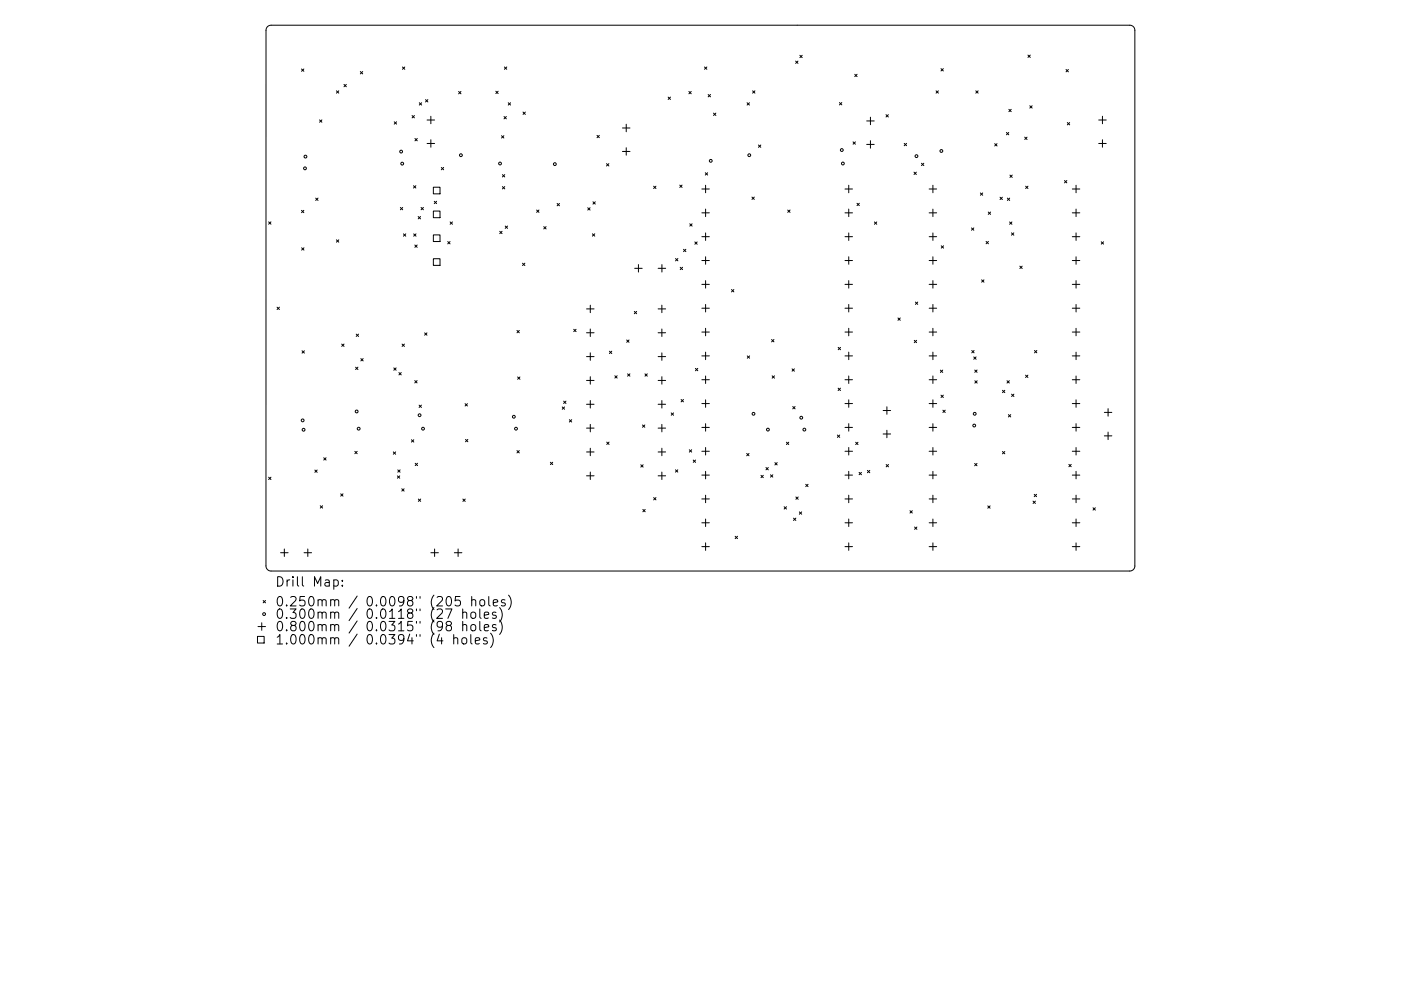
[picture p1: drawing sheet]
<svg xmlns="http://www.w3.org/2000/svg" width="297mm" height="210mm" viewBox="0 0 297 210" stroke-linecap="round" stroke-linejoin="round" font-family="sans-serif">
<defs><g id="words">
<g font-size="2.8">
<text x="58.3" y="124.5">Drill Map:</text>
<text x="58.3" y="128.7">0.250mm / 0.0098&quot; (205 holes)</text>
<text x="58.3" y="131.3">0.300mm / 0.0118&quot; (27 holes)</text>
<text x="58.3" y="133.9">0.800mm / 0.0315&quot; (98 holes)</text>
<text x="58.3" y="136.7">1.000mm / 0.0394&quot; (4 holes)</text>
</g>
</g></defs>
<g fill="none" stroke="#000" stroke-width=".21">
<path d="M56.7 5.6l.8-.3h182a1.07 1.07 0 0 1 1.1 1.1v113.7a1.07 1.07 0 0 1-1.1 1.1h-182a1.07 1.07 0 0 1-1.1-1.1v-113.7zM63.9 14.6l.5 .5M64.4 14.6l-.5 .5M71.3 19.3l.5 .5M71.8 19.3l-.5 .5M72.9 17.9l.5 .5M73.4 17.9l-.5 .5M76.4 15.2l.5 .5M76.9 15.2l-.5 .5M85.3 14.2l.5 .5M85.8 14.2l-.5 .5M97.2 19.4l.5 .5"/>
<path d="M97.7 19.4l-.5 .5M105.1 19.4l.5 .5M105.6 19.4l-.5 .5M106.9 14.2l.5 .5M107.4 14.2l-.5 .5M146.1 19.4l.5 .5M146.6 19.4l-.5 .5M149.4 14.2l.5 .5M149.9 14.2l-.5 .5M159.6 19.3l.5 .5M160.1 19.3l-.5 .5M168.7 13l.5 .5"/>
<path d="M169.2 13l-.5 .5M169.6 11.7l.5 .5M170.1 11.7l-.5 .5M181.2 15.8l.5 .5M181.7 15.8l-.5 .5M198.5 19.3l.5 .5M199 19.3l-.5 .5M199.5 14.6l.5 .5M200 14.6l-.5 .5M206.9 19.3l.5 .5M207.4 19.3l-.5 .5M217.9 11.7l.5 .5"/>
<path d="M218.4 11.7l-.5 .5M226 14.7l.5 .5M226.5 14.7l-.5 .5M67.8 25.4l.4 .5M68.2 25.4l-.4 .5M83.6 25.8l.5 .5M84.1 25.8l-.5 .5M87.4 24.5l.5 .5M87.7 39.4l.5 .5M87.9 24.5l-.5 .5M88 29.4l.5 .5M88.2 39.4l-.5 .5"/>
<path d="M88.5 29.4l-.5 .5M88.9 21.8l.5 .5M89.4 21.8l-.5 .5M90.2 21.1l.5 .5M90.6 25.5h1.5M90.6 30.4h1.5M90.7 21.1l-.5 .5M91.3 24.7v1.6M91.3 29.6v1.6M91.9 39.7h1.4v1.4h-1.4zM93.6 35.5l.5 .5M94.1 35.5l-.5 .5"/>
<path d="M106.3 28.8l.5 .5M106.5 37l.5 .5M106.5 39.6l.5 .5M106.8 28.8l-.5 .5M106.9 24.7l.5 .5M107 37l-.5 .5M107 39.6l-.5 .5M107.4 24.7l-.5 .5M107.8 21.8l.5 .5M108.3 21.8l-.5 .5M110.9 23.8l.5 .5M111.4 23.8l-.5 .5"/>
<path d="M126.6 28.7l.5 .5M127.1 28.7l-.5 .5M128.6 34.7l.5 .5M129.1 34.7l-.5 .5M132 27.2h1.6M132 32.1h1.6M132.8 26.4v1.6M132.8 31.3v1.6M138.6 39.5l.5 .5M139.1 39.5l-.5 .5M141.7 20.6l.5 .5M142.2 20.6l-.5 .5"/>
<path d="M144.1 39.3l.5 .5M144.6 39.3l-.5 .5M149.5 36.6l.5 .5M149.6 39.3v1.6M150 36.6l-.5 .5M150.1 20.1l.5 .4M150.6 20.1l-.5 .4M151.3 24l.5 .5M151.8 24l-.5 .5M158.4 21.8l.5 .5M158.9 21.8l-.5 .5M160.8 30.8l.5 .5"/>
<path d="M161.3 30.8l-.5 .5M178 21.8l.5 .5M178.5 21.8l-.5 .5M180 39.3v1.6M180.9 30.1l.5 .5M181.4 30.1l-.5 .5M183.8 25.7h1.5M183.8 30.6h1.5M184.6 24.9v1.6M184.6 29.8v1.6M187.8 24.3l.5 .5M188.3 24.3l-.5 .5"/>
<path d="M191.7 30.4l.5 .5M192.2 30.4l-.5 .5M193.8 36.5l.5 .5M194.3 36.5l-.5 .5M195.4 34.6l.5 .5M195.9 34.6l-.5 .5M197.8 39.3v1.6M210.9 30.5l.5 .5M211.4 30.5l-.5 .5M213.4 28.1l.5 .5M213.9 28.1l-.5 .5M213.9 23.2l.5 .5"/>
<path d="M214.1 37.1l.5 .5M214.4 23.2l-.5 .5M214.6 37.1l-.5 .5M217.3 29.1l.5 .5M217.5 39.5l.5 .5M217.8 29.1l-.5 .5M218 39.5l-.5 .5M218.3 22.4l.5 .5M218.8 22.4l-.5 .5M225.7 38.3l.5 .5M226.2 38.3l-.5 .5M226.3 26l.5 .5"/>
<path d="M226.8 26l-.5 .5M228.1 39.3v1.6M232.9 25.5h1.6M232.9 30.4h1.6M233.7 24.7v1.6M233.7 29.6v1.6M57 47.1l.5 .5M57.5 47.1l-.5 .5M63.9 44.6l.5 .5M64 52.6l.4 .5M64.4 44.6l-.5 .5M64.4 52.6l-.4 .5"/>
<path d="M66.9 42l.5 .5M67.4 42l-.5 .5M71.3 50.9l.5 .5M71.8 50.9l-.5 .5M84.9 44l.5 .5M85.4 44l-.5 .5M85.5 49.6l.5 .5M86 49.6l-.5 .5M87.7 49.6l.5 .5M88 52l.5 .5M88.2 49.6l-.5 .5M88.5 52l-.5 .5"/>
<path d="M88.7 45.9l.5 .5M89.2 45.9l-.5 .5M89.3 44l.5 .5M89.8 44l-.5 .5M91.9 44.8h1.4v1.4h-1.4zM91.9 49.8h1.4v1.4h-1.4zM91.9 54.9h1.4v1.4h-1.4zM92.1 42.7l.5 .5M92.6 42.7l-.5 .5M94.9 51.2l.5 .5M95.4 51.2l-.5 .5M95.4 47.1l.5 .5"/>
<path d="M95.9 47.1l-.5 .5M106 49.1l.4 .5M106.4 49.1l-.4 .5M107.1 48l.5 .5M107.6 48l-.5 .5M110.8 55.8l.5 .5M111.3 55.8l-.5 .5M113.8 44.6l.5 .5M114.3 44.6l-.5 .5M115.3 48.1l.5 .5M115.8 48.1l-.5 .5M118.1 43.2l.5 .5"/>
<path d="M118.6 43.2l-.5 .5M124.6 44.1l.5 .5M125.1 44.1l-.5 .5M125.6 49.6l.5 .5M125.7 42.8l.5 .5M126.1 49.6l-.5 .5M126.2 42.8l-.5 .5M134.6 56.9h1.6M135.4 56.1v1.6M139.5 56.9h1.6M140.3 56.1v1.6M143.2 54.9l.5 .5"/>
<path d="M143.7 54.9l-.5 .5M144.2 56.7l.5 .5M144.7 56.7l-.5 .5M144.9 52.9l.5 .5M145.4 52.9l-.5 .5M146.2 47.5l.5 .5M146.7 47.5l-.5 .5M147.3 51.3l.5 .5M147.8 51.3l-.5 .5M148.8 40.1h1.6M148.8 45.2h1.6M148.8 50.2h1.6"/>
<path d="M148.8 55.3h1.6M149.6 44.4v1.6M149.6 49.4v1.6M149.6 54.5v1.6M149.6 59.5v1.6M159.4 41.8l.5 .5M159.9 41.8l-.5 .5M167 44.6l.5 .5M167.5 44.6l-.5 .5M179.2 40.1h1.5M179.2 45.2h1.5M179.2 50.2h1.5"/>
<path d="M179.2 55.3h1.5M180 44.4v1.6M180 49.4v1.6M180 54.5v1.6M180 59.5v1.6M181.7 43.1l.5 .5M182.2 43.1l-.5 .5M185.4 47.1l.5 .5M185.9 47.1l-.5 .5M197 40.1h1.6M197 45.2h1.6M197 50.2h1.6"/>
<path d="M197 55.3h1.6M197.8 44.4v1.6M197.8 49.4v1.6M197.8 54.5v1.6M197.8 59.5v1.6M199.6 52.1l.5 .5M200.1 52.1l-.5 .5M206 48.4l.5 .5M206.5 48.4l-.5 .5M207.9 40.9l.5 .5M208.1 59.4l.5 .5M208.4 40.9l-.5 .5"/>
<path d="M208.6 59.4l-.5 .5M209.1 51.2l.5 .5M209.5 45l.5 .5M209.6 51.2l-.5 .5M210 45l-.5 .5M212 41.8l.5 .5M212.5 41.8l-.5 .5M213.6 42l.5 .5M214.1 47.1l.5 .5M214.1 42l-.5 .5M214.5 49.4l.4 .5M214.6 47.1l-.5 .5"/>
<path d="M214.9 49.4l-.4 .5M216.2 56.5l.5 .5M216.7 56.5l-.5 .5M227.3 40.1h1.6M227.3 45.2h1.6M227.3 50.2h1.6M227.3 55.3h1.6M228.1 44.4v1.6M228.1 49.4v1.6M228.1 54.5v1.6M228.1 59.5v1.6M233.5 51.3l.5 .5"/>
<path d="M234 51.3l-.5 .5M58.7 65.2l.5 .5M59.2 65.2l-.5 .5M64 74.4l.5 .5M64.5 74.4l-.5 .5M72.4 73l.5 .5M72.9 73l-.5 .5M75.4 77.9l.5 .5M75.5 70.9l.5 .5M75.9 77.9l-.5 .5M76 70.9l-.5 .5M76.5 76.1l.5 .5"/>
<path d="M77 76.1l-.5 .5M83.5 78.1l.5 .5M84 78.1l-.5 .5M84.6 79l.5 .5M85.1 79l-.5 .5M85.3 73l.4 .5M85.7 73l-.4 .5M90 70.6l.5 .5M90.5 70.6l-.5 .5M109.6 70.1l.5 .5M109.7 80l.5 .5M110.1 70.1l-.5 .5"/>
<path d="M110.2 80l-.5 .5M121.6 69.9l.5 .5M122.1 69.9l-.5 .5M124.4 65.5h1.6M124.4 70.6h1.6M124.4 75.7h1.6M125.2 64.7v1.6M125.2 69.8v1.6M125.2 74.9v1.6M125.2 79.9v1.6M129.2 74.5l.5 .5M129.7 74.5l-.5 .5"/>
<path d="M130.4 79.7l.5 .5M130.9 79.7l-.5 .5M132.9 72.1l.5 .5M133.1 79.3l.5 .5M133.4 72.1l-.5 .5M133.6 79.3l-.5 .5M134.5 66.1l.5 .5M135 66.1l-.5 .5M136.7 79.3l.5 .5M137.2 79.3l-.5 .5M139.5 65.5h1.6M139.5 70.6h1.6"/>
<path d="M139.5 75.7h1.6M140.3 64.7v1.6M140.3 69.8v1.6M140.3 74.9v1.6M140.3 79.9v1.6M147.4 78.2l.5 .5M147.9 78.2l-.5 .5M148.8 60.3h1.6M148.8 65.4h1.6M148.8 70.4h1.6M148.8 75.5h1.6M149.6 64.6v1.6"/>
<path d="M149.6 69.7v1.5M149.6 74.7v1.6M149.6 79.8v1.6M155.1 61.4l.5 .5M155.6 61.4l-.5 .5M158.4 75.5l.5 .5M158.9 75.5l-.5 .5M163.6 72l.5 .5M163.7 79.7l.5 .5M164.1 72l-.5 .5M164.2 79.7l-.5 .5M167.9 78.3l.5 .5"/>
<path d="M168.4 78.3l-.5 .5M177.7 73.7l.5 .5M178.2 73.7l-.5 .5M179.2 60.3h1.5M179.2 65.4h1.5M179.2 70.4h1.5M179.2 75.5h1.5M180 64.6v1.6M180 69.7v1.5M180 74.7v1.6M180 79.8v1.6M190.4 67.5l.5 .5"/>
<path d="M190.9 67.5l-.5 .5M193.8 72.2l.5 .5M194.1 64.1l.5 .5M194.3 72.2l-.5 .5M194.6 64.1l-.5 .5M197 60.3h1.6M197 65.4h1.6M197 70.4h1.6M197 75.5h1.6M197.8 64.6v1.6M197.8 69.7v1.5M197.8 74.7v1.6"/>
<path d="M197.8 79.8v1.6M199.4 78.5l.5 .5M199.9 78.5l-.5 .5M206 74.4l.5 .5M206.5 75.7l.5 .5M206.5 74.4l-.5 .5M206.7 78.5l.5 .5M207 75.7l-.5 .5M207.2 78.5l-.5 .5M217.4 79.6l.5 .5M217.9 79.6l-.5 .5M219.3 74.4l.5 .5"/>
<path d="M219.8 74.4l-.5 .5M227.3 60.3h1.6M227.3 65.4h1.6M227.3 70.4h1.6M227.3 75.5h1.6M228.1 64.6v1.6M228.1 69.7v1.5M228.1 74.7v1.6M228.1 79.8v1.6M66.8 99.7l.5 .5M67.3 99.7l-.5 .5M68.6 97.1l.5 .5"/>
<path d="M69.1 97.1l-.5 .5M75.2 95.8l.5 .5M75.7 95.8l-.5 .5M83.4 95.9l.5 .5M83.9 95.9l-.5 .5M84.3 99.7l.5 .5M84.8 99.7l-.5 .5M87.2 93.3l.5 .5M87.7 93.3l-.5 .5M87.9 80.7l.5 .5M88 98.3l.5 .5M88.4 80.7l-.5 .5"/>
<path d="M88.5 98.3l-.5 .5M88.9 85.9l.5 .5M89.4 85.9l-.5 .5M98.6 85.6l.5 .5M98.7 93.2l.5 .5M99.1 85.6l-.5 .5M99.2 93.2l-.5 .5M109.6 95.6l.5 .5M110.1 95.6l-.5 .5M116.7 98.1l.5 .5M117.2 98.1l-.5 .5M119.2 86.3l.5 .5"/>
<path d="M119.5 85.1l.5 .5M119.7 86.3l-.5 .5M120 85.1l-.5 .5M120.7 89l.5 .5M121.2 89l-.5 .5M124.4 80.7h1.6M124.4 85.8h1.6M124.4 90.8h1.6M124.4 95.9h1.6M125.2 85v1.6M125.2 90v1.6M125.2 95.1v1.6"/>
<path d="M128.6 93.8l.5 .5M129.1 93.8l-.5 .5M135.9 98.6l.5 .5M136.2 90.2l.5 .5M136.4 98.6l-.5 .5M136.7 90.2l-.5 .5M139.5 80.7h1.6M139.5 85.8h1.6M139.5 90.8h1.6M139.5 95.9h1.6M140.3 85v1.6M140.3 90v1.6"/>
<path d="M140.3 95.1v1.6M142.3 87.6l.5 .5M142.8 87.6l-.5 .5M143.2 99.7l.5 .5M143.7 99.7l-.5 .5M144.4 84.8l.5 .5M144.9 84.8l-.5 .5M146.1 95.4l.5 .5M146.6 95.4l-.5 .5M147 97.6l.5 .5M147.5 97.6l-.5 .5M148.8 80.6h1.6"/>
<path d="M148.8 85.6h1.6M148.8 90.7h1.6M148.8 95.7h1.6M149.6 84.8v1.6M149.6 89.9v1.6M149.6 94.9v1.6M158.3 96.2l.5 .5M158.8 96.2l-.5 .5M162.4 99.2l.5 .5M162.9 99.2l-.5 .5M164.3 98.2l.5 .4M164.8 98.2l-.5 .4"/>
<path d="M166.7 93.8l.5 .5M167.2 93.8l-.5 .5M168.1 86.3l.5 .5M168.6 86.3l-.5 .5M177.5 92.3l.5 .5M177.7 82.4l.5 .5M178 92.3l-.5 .5M178.2 82.4l-.5 .5M179.2 80.6h1.5M179.2 85.6h1.5M179.2 90.7h1.5M179.2 95.7h1.5"/>
<path d="M180 84.8v1.6M180 89.9v1.6M180 94.9v1.6M181.4 93.8l.5 .5M181.9 93.8l-.5 .5M183.9 99.8l.5 .5M184.4 99.8l-.5 .5M187.2 87.1h1.6M187.2 92.1h1.6M187.9 98.6l.5 .5M188 86.3v1.6M188 91.3v1.6"/>
<path d="M188.4 98.6l-.5 .5M197 80.6h1.6M197 85.6h1.6M197 90.7h1.6M197 95.7h1.6M197.8 84.8v1.6M197.8 89.9v1.6M197.8 94.9v1.6M199.5 83.8l.5 .5M199.9 87l.5 .5M200 83.8l-.5 .5M200.4 87l-.5 .5"/>
<path d="M206.6 98.3l.5 .5M206.7 80.8l.5 .5M207.1 98.3l-.5 .5M207.2 80.8l-.5 .5M212.5 95.8l.5 .5M212.5 82.8l.5 .5M213 95.8l-.5 .5M213 82.8l-.5 .5M213.5 80.8l.5 .5M213.8 88l.5 .5M214 80.8l-.5 .5M214.3 88l-.5 .5"/>
<path d="M214.5 83.6l.5 .5M215 83.6l-.5 .5M226.6 98.5l.5 .5M227.1 98.5l-.5 .5M227.3 80.6h1.6M227.3 85.6h1.6M227.3 90.7h1.6M227.3 95.7h1.6M228.1 84.8v1.6M228.1 89.9v1.6M228.1 94.9v1.6M234.1 87.5h1.6"/>
<path d="M234.1 92.5h1.6M234.9 86.7v1.6M234.9 91.7v1.6M57 101.2l.5 .5M57.5 101.2l-.5 .5M59.5 117.3h1.6M60.3 116.5v1.6M64.5 117.3h1.6M65.3 116.5v1.6M67.9 107.3l.5 .5M68.4 107.3l-.5 .5M72.2 104.8l.5 .5"/>
<path d="M72.7 104.8l-.5 .5M84.3 101l.5 .5M84.8 101l-.5 .5M85.2 103.7l.5 .5M85.7 103.7l-.5 .5M88.7 105.9l.5 .5M89.2 105.9l-.5 .5M91.3 117.3h1.6M92.1 116.5v1.6M96.3 117.3h1.6M97.1 116.5v1.6M98.1 105.9l.5 .5"/>
<path d="M98.6 105.9l-.5 .5M124.4 100.9h1.6M125.2 100.2v1.5M136.3 108.1l.5 .5M136.8 108.1l-.5 .5M138.6 105.6l.5 .5M139.1 105.6l-.5 .5M139.5 100.9h1.6M140.3 100.2v1.5M148.8 100.8h1.6M148.8 105.9h1.6M148.8 110.9h1.6"/>
<path d="M148.8 116h1.6M149.6 100v1.6M149.6 105.1v1.6M149.6 110.1v1.6M149.6 115.2v1.6M155.9 113.8l.5 .5M156.4 113.8l-.5 .5M161.3 100.8l.5 .5M161.8 100.8l-.5 .5M163.4 100.7l.5 .5M163.9 100.7l-.5 .5M166.3 107.5l.5 .5"/>
<path d="M166.8 107.5l-.5 .5M168.2 109.9l.5 .5M168.7 109.9l-.5 .5M168.7 105.4l.5 .5M169.2 105.4l-.5 .5M169.5 108.6l.5 .5M170 108.6l-.5 .5M170.8 102.7l.5 .5M171.3 102.7l-.5 .5M179.2 100.8h1.5M179.2 105.9h1.5M179.2 110.9h1.5"/>
<path d="M179.2 116h1.5M180 100v1.6M180 105.1v1.6M180 110.1v1.6M180 115.2v1.6M182.1 100.2l.5 .5M182.6 100.2l-.5 .5M192.9 108.4l.5 .5M193.4 108.4l-.5 .5M193.9 111.8l.5 .5M194.4 111.8l-.5 .5M197 100.8h1.6"/>
<path d="M197 105.9h1.6M197 110.9h1.6M197 116h1.6M197.8 100v1.6M197.8 105.1v1.6M197.8 110.1v1.6M197.8 115.2v1.6M209.4 107.3l.5 .5M209.9 107.3l-.5 .5M219 106.3l.5 .5M219.3 104.9l.5 .5M219.5 106.3l-.5 .5"/>
<path d="M219.8 104.9l-.5 .5M227.3 100.8h1.6M227.3 105.9h1.6M227.3 110.9h1.6M227.3 116h1.6M228.1 100v1.6M228.1 105.1v1.6M228.1 110.1v1.6M228.1 115.2v1.6M231.7 107.7l.5 .5M232.2 107.7l-.5 .5M54.6 135h1.4v1.4h-1.4z"/>
<path d="M54.7 132.9h1.6M55.5 132.1v1.6M55.8 127.4l.5 .5M56.3 127.4l-.5 .5M70.8 123.1l.5-.1 .4 .4v.6l-.2 .3h-.7M72.6 124.2v.2M72.6 123.1v.2M94.5 129.2h1.3l-.8 2M95 132.7l-.4-.4 .1-.3 .3-.2 .5 .1 .2 .3-.1 .3-.8 .3-.2 .3 .1 .5 .3 .2 .5-.1 .2-.2-.1-.6-.3-.2M96.2 135.5a.5 .5 0 0 1 .9 .1v1M96.2 134.6v2M97.5 126.6h-.9l-.1 .9 .3-.2 .6 .1 .2 .3-.1 .7-.3 .2h-.4l-.3-.2"/>
<path d="M98.1 130.1l.3-.2 .5 .1 .1 1.2M98.1 132.7l.3-.2 .5 .1 .1 1.2M98.1 135.4a.54 .54 0 0 1 .9 .3l-.1 .7a.54 .54 0 0 1-.6 .2 .54 .54 0 0 1-.4-.4v-.5zM98.1 129.2v2M98.1 131.8v2M99.8 134.6v1.7l.3 .3M99.9 130.1a.54 .54 0 0 1 .6-.2 .54 .54 0 0 1 .4 .3l-.1 .8a.54 .54 0 0 1-.6 .2 .54 .54 0 0 1-.4-.4zM99.9 132.7a.54 .54 0 0 1 .6-.2 .54 .54 0 0 1 .4 .4l-.1 .7a.54 .54 0 0 1-.6 .2 .54 .54 0 0 1-.4-.3zM100 127.4l.3-.2 .5 .1 .1 1.3M100 126.6v2M100.8 136l.9-.2-.1-.4-.5-.1-.3 .3 .1 .9h.7M101.7 129.2v1.7l.3 .3"/>
<path d="M101.7 131.8v1.8l.3 .2M101.8 127.4l.3-.2a.54 .54 0 0 1 .7 .4v.6a.54 .54 0 0 1-.6 .4 .54 .54 0 0 1-.5-.4zM102.7 130.5l.9-.2-.1-.3-.5-.1-.3 .2 .1 1h.7M102.7 133.2l.9-.2-.1-.4-.5-.1-.3 .3 .1 .9h.7M103.2 135.4l-.4-.1-.3 .3 .1 .3 .6 .2v.4h-.7M103.6 126.6v1.7l.3 .3M104 134.3a2.29 2.29 0 0 1 0 3.1M104.6 127.9l.9-.2-.1-.4-.5-.1-.3 .3 .1 1h.7M105.2 130l-.5-.1-.3 .2 .1 .3 .7 .2v.5h-.8M105.2 132.6l-.5-.1-.3 .3 .1 .3 .7 .2v.4h-.8M105.9 128.9a2.29 2.29 0 0 1 0 3.1M105.9 131.6a2.29 2.29 0 0 1 0 3"/>
<path d="M107.1 127.3l-.5-.1-.3 .3 .1 .3 .7 .2v.5h-.8M107.8 126.3a2.29 2.29 0 0 1 0 3"/>
<circle cx="64.7" cy="35.7" r=".3"/>
<circle cx="64.8" cy="33.2" r=".3"/>
<circle cx="85" cy="32.2" r=".3"/>
<circle cx="85.3" cy="34.7" r=".3"/>
<circle cx="97.7" cy="32.9" r=".3"/>
<circle cx="106" cy="34.7" r=".3"/>
<circle cx="117.6" cy="34.8" r=".3"/>
<circle cx="150.7" cy="34.1" r=".3"/>
<circle cx="158.9" cy="32.9" r=".3"/>
<circle cx="178.5" cy="31.8" r=".3"/>
<circle cx="178.7" cy="34.7" r=".3"/>
<circle cx="194.3" cy="33.1" r=".3"/>
<circle cx="199.6" cy="32" r=".3"/>
<circle cx="64.2" cy="89.2" r=".3"/>
<circle cx="64.4" cy="91.2" r=".3"/>
<circle cx="75.6" cy="87.3" r=".3"/>
<circle cx="76" cy="91" r=".3"/>
<circle cx="89" cy="88.1" r=".3"/>
<circle cx="89.7" cy="91" r=".3"/>
<circle cx="108.9" cy="88.4" r=".3"/>
<circle cx="109.4" cy="91" r=".3"/>
<circle cx="159.8" cy="87.8" r=".3"/>
<circle cx="162.8" cy="91.2" r=".3"/>
<circle cx="169.9" cy="88.6" r=".3"/>
<circle cx="170.5" cy="91.2" r=".3"/>
<circle cx="206.6" cy="90.3" r=".3"/>
<circle cx="206.7" cy="87.8" r=".3"/>
<circle cx="56" cy="130.3" r=".3"/>
</g>
<use href="#words"/>
</svg>
